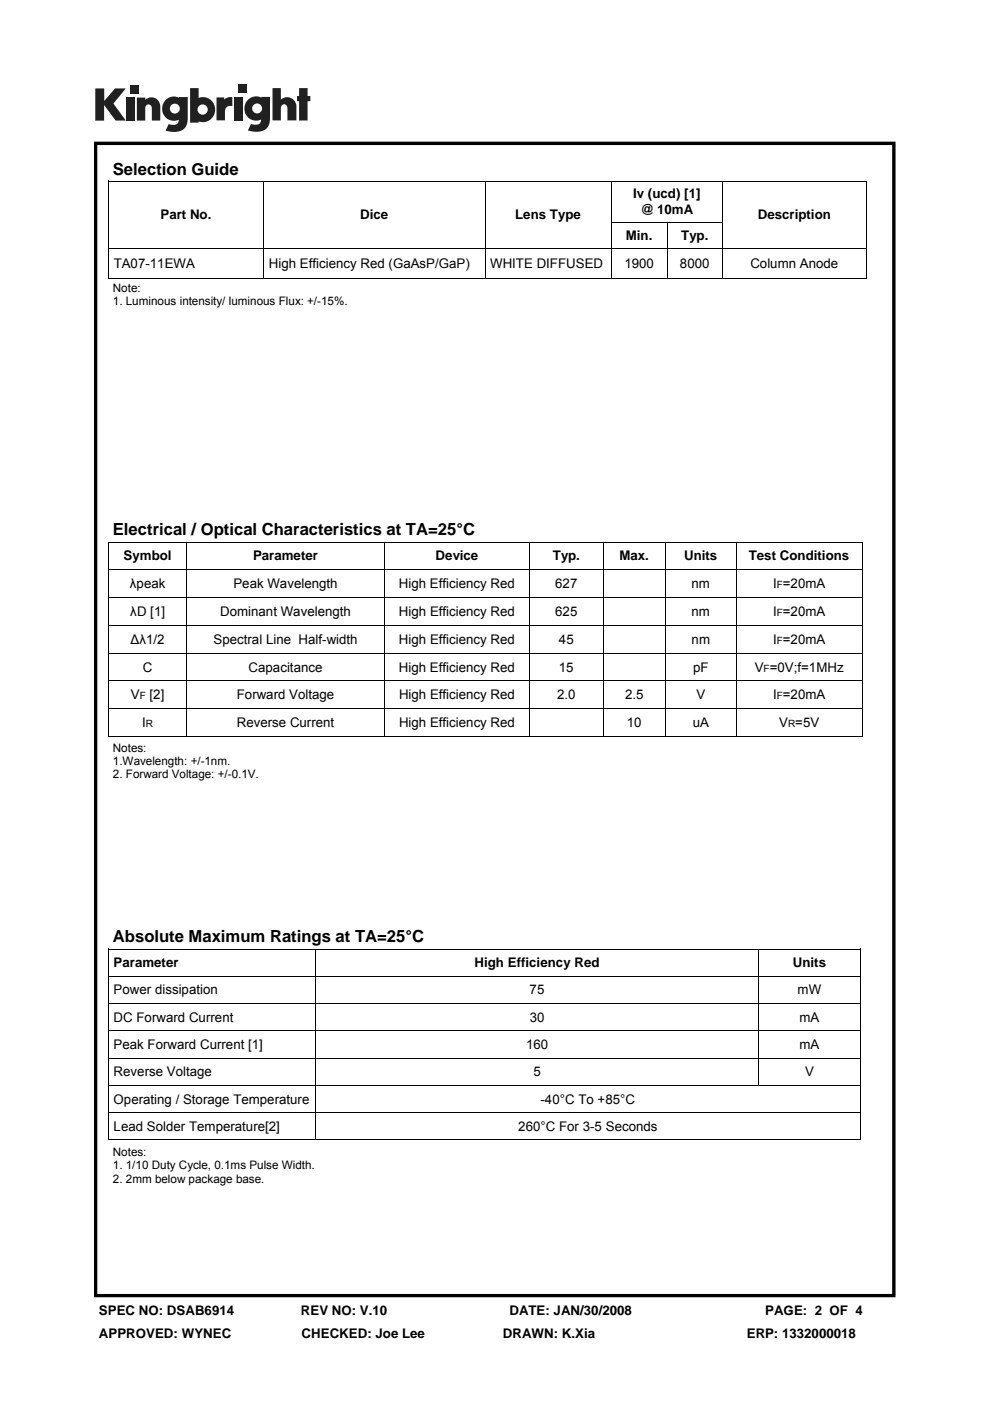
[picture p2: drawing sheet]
<svg xmlns="http://www.w3.org/2000/svg" width="210mm" height="297mm" viewBox="0 0 210 297" stroke-linecap="round" stroke-linejoin="round" font-family="sans-serif">
<defs><g id="words">
<g font-size="3.5">
<text x="23.9" y="37.1">Selection Guide</text>
<text x="23.9" y="113.3">Electrical / Optical Characteristics at TA=25°C</text>
<text x="23.9" y="199.8">Absolute Maximum Ratings at TA=25°C</text>
</g>
<g font-size="2.8">
<text x="34.1" y="46.5">Part No.</text>
<text x="76.4" y="46.5">Dice</text>
<text x="109.3" y="46.5">Lens Type</text>
<text x="134.3" y="42.1">Iv (ucd) [1]</text>
<text x="135.8" y="45.3">@ 10mA</text>
<text x="160.7" y="46.5">Description</text>
<text x="132.8" y="50.9">Min.</text>
<text x="144.5" y="50.9">Typ.</text>
<text x="24.1" y="56.8">TA07-11EWA</text>
<text x="57" y="56.8">High Efficiency Red (GaAsP/GaP)</text>
<text x="104" y="56.8">WHITE DIFFUSED</text>
<text x="132.4" y="56.8">1900</text>
<text x="144.2" y="56.8">8000</text>
<text x="159.2" y="56.8">Column Anode</text>
<text x="26.2" y="118.8">Symbol</text>
<text x="53.7" y="118.8">Parameter</text>
<text x="92.4" y="118.8">Device</text>
<text x="117.2" y="118.8">Typ.</text>
<text x="131.4" y="118.8">Max.</text>
<text x="145.1" y="118.8">Units</text>
<text x="158.8" y="118.8">Test Conditions</text>
<text x="27.6" y="124.7">λpeak</text>
<text x="49.5" y="124.7">Peak Wavelength</text>
<text x="84.6" y="124.7">High Efficiency Red</text>
<text x="117.8" y="124.7">627</text>
<text x="146.7" y="124.7">nm</text>
<text x="164" y="124.7">I =20mA</text>
<text x="27.6" y="130.6">λD [1]</text>
<text x="46.7" y="130.6">Dominant Wavelength</text>
<text x="84.6" y="130.6">High Efficiency Red</text>
<text x="117.8" y="130.6">625</text>
<text x="146.7" y="130.6">nm</text>
<text x="164" y="130.6">I =20mA</text>
<text x="27.7" y="136.5">Δλ1/2</text>
<text x="45.3" y="136.5">Spectral Line Half-width</text>
<text x="84.6" y="136.5">High Efficiency Red</text>
<text x="118.6" y="136.5">45</text>
<text x="146.7" y="136.5">nm</text>
<text x="164" y="136.5">I =20mA</text>
<text x="30.3" y="142.4">C</text>
<text x="52.7" y="142.4">Capacitance</text>
<text x="84.6" y="142.4">High Efficiency Red</text>
<text x="118.5" y="142.4">15</text>
<text x="147" y="142.4">pF</text>
<text x="160.1" y="142.4">V =0V;f=1MHz</text>
<text x="27.8" y="148.3">V</text>
<text x="31.7" y="148.3">[2]</text>
<text x="50.2" y="148.3">Forward Voltage</text>
<text x="84.6" y="148.3">High Efficiency Red</text>
<text x="118.2" y="148.3">2.0</text>
<text x="132.6" y="148.3">2.5</text>
<text x="147.7" y="148.3">V</text>
<text x="164" y="148.3">I =20mA</text>
<text x="30.2" y="154.1">I</text>
<text x="50.2" y="154.1">Reverse Current</text>
<text x="84.6" y="154.1">High Efficiency Red</text>
<text x="133" y="154.1">10</text>
<text x="146.9" y="154.1">uA</text>
<text x="165.3" y="154.1">V =5V</text>
<text x="24.1" y="205.1">Parameter</text>
<text x="100.7" y="205.1">High Efficiency Red</text>
<text x="168.2" y="205.1">Units</text>
<text x="24.1" y="210.8">Power dissipation</text>
<text x="112.3" y="210.8">75</text>
<text x="169.2" y="210.8">mW</text>
<text x="24.1" y="216.6">DC Forward Current</text>
<text x="112.4" y="216.6">30</text>
<text x="169.6" y="216.6">mA</text>
<text x="24.1" y="222.4">Peak Forward Current [1]</text>
<text x="111.6" y="222.4">160</text>
<text x="169.6" y="222.4">mA</text>
<text x="24.1" y="228.2">Reverse Voltage</text>
<text x="113.1" y="228.2">5</text>
<text x="170.7" y="228.2">V</text>
<text x="24.1" y="234">Operating / Storage Temperature</text>
<text x="24.1" y="239.8">Lead Solder Temperature[2]</text>
<text x="109.9" y="239.8">260°C For 3-5 Seconds</text>
<text x="114.7" y="234">-40°C To +85°C</text>
<text x="21" y="278.8">SPEC NO: DSAB6914</text>
<text x="63.8" y="278.8">REV NO: V.10</text>
<text x="108.1" y="278.8">DATE: JAN/30/2008</text>
<text x="162.3" y="278.8">PAGE: 2 OF 4</text>
<text x="21" y="283.6">APPROVED: WYNEC</text>
<text x="64" y="283.6">CHECKED: Joe Lee</text>
<text x="106.6" y="283.6">DRAWN: K.Xia</text>
<text x="158.4" y="283.6">ERP: 1332000018</text>
</g>
<g font-size="2.5">
<text x="23.9" y="61.9">Note:</text>
<text x="23.9" y="64.7">1. Luminous intensity/ luminous Flux: +/-15%.</text>
<text x="23.9" y="159.3">Notes:</text>
<text x="23.9" y="162.2">1.Wavelength: +/-1nm.</text>
<text x="23.9" y="165">2. Forward Voltage: +/-0.1V.</text>
<text x="23.9" y="245">Notes:</text>
<text x="23.9" y="247.9">1. 1/10 Duty Cycle, 0.1ms Pulse Width.</text>
<text x="23.9" y="250.7">2. 2mm below package base.</text>
</g>
<g font-size="2.1">
<text x="164.8" y="124.7">F</text>
<text x="164.8" y="130.6">F</text>
<text x="164.8" y="136.5">F</text>
<text x="162" y="142.4">F</text>
<text x="29.7" y="148.3">F</text>
<text x="164.8" y="148.3">F</text>
<text x="30.9" y="154.1">R</text>
<text x="167.2" y="154.1">R</text>
</g>
</g></defs>
<g fill="#231f20">
<path d="M20.2 18.8h1.9v2.6l2.3-2.6h2.3l-2.6 3.2 2.6 3.6h-2.2l-2.4-3.3v3.3h-1.9z"/>
<path d="M26.7 20.7h1.8v4.9h-1.8z"/>
<path d="M49.6 20.7h1.8v4.9h-1.8z"/>
<path d="M27.6 18h1.8v1.8h-1.8z"/>
<path d="M50.5 18h1.8v1.8h-1.8z"/>
<path d="M29 20.7h1.8v.5a1.9 1.9 0 0 1 2.2-.4 1.9 1.9 0 0 1 1 2v2.8h-1.8v-2.7a.7 .7 0 0 0-.7-.8 .7 .7 0 0 0-.7 .8v2.7h-1.8z"/>
<path d="M45.9 20.7h1.6v.4a2.02 2.02 0 0 1 1.8-.5v1.9h-.2a1.12 1.12 0 0 0-1.4 1.3v1.7h-1.8z"/>
<path d="M57.8 18.7h1.8v2.4a1.98 1.98 0 0 1 2.2-.3 1.98 1.98 0 0 1 1.1 2v2.7h-1.9v-2.6a.7 .7 0 0 0-.7-.8 .7 .7 0 0 0-.7 .8v2.6h-1.8z"/>
<path d="M63.4 18.7h1.8v1.7h.6v1.1h-.6v4.1h-1.8v-4.1h-.4v-1.1h.4z"/>
<path d="M40.3 18.7v7.3h1.8v-.3a2.63 2.63 0 0 0 3.5-2.5 2.63 2.63 0 0 0-3.5-2.4v-2.1zM41.9 23.2a1.1 1.1 0 0 1 2.2 0 1.1 1.1 0 0 1-2.2 0z"/>
<path d="M35.3 21a2.56 2.56 0 0 0-.6 3.3 2.56 2.56 0 0 0 3.2 1.1 1.09 1.09 0 0 1-1.5 1.1l-.6-.2-.7 1.4a5.3 5.3 0 0 0 3.7-.2 2.68 2.68 0 0 0 1-2.4v-4.5h-1.8v.1l-.8-.2a2.45 2.45 0 0 0-1.9 .5zM36 23a1.05 1.05 0 0 1 2.1 0 1.05 1.05 0 0 1-2.1 0z"/>
<path d="M52.8 21a2.56 2.56 0 0 0-.6 3.3 2.56 2.56 0 0 0 3.2 1 1.09 1.09 0 0 1-1.5 1.1l-.7-.1-.6 1.4a5.3 5.3 0 0 0 3.7-.3 2.68 2.68 0 0 0 1-2.3v-4.6h-1.9v.2l-.8-.3a2.45 2.45 0 0 0-1.8 .6zM53.5 23a1.05 1.05 0 0 1 2.1 0 1.05 1.05 0 0 1-2.1 0z"/>
</g>
<path d="M19.9 30v245h170v-245zM20.6 30.8h168.6v243.5h-168.6z" fill="#000"/>
<g fill="none" stroke="#000" stroke-width=".21">
<path d="M22.9 38.4h161M23 38.3v20.6M55.9 38.5v14.1M102.9 38.5v14.1M129.7 38.5v8.5M153.2 38.5v8.5M183.8 38.3v20.6M22.9 59h161M23.1 52.7h160.6M55.9 52.8v6.1M102.9 52.8v6.1M129.6 47.1h23.7"/>
<path d="M129.7 47.1v5.5M129.7 52.8v6.1M141.5 47.2v5.4M141.5 52.8v6.1M153.2 47.1v5.5M153.2 52.8v6.1M22.9 114.9h160.1M23 114.9v41.1M39.7 115v5.7M81.5 115v5.7M112.4 115v5.7M128 115v5.7"/>
<path d="M141.2 115v5.7M156.1 115v5.7M182.9 114.9v41.1M23.1 120.8h159.7M23.1 126.7h159.7M23.1 132.6h159.7M23.1 138.5h159.7M39.7 120.8v5.8M39.7 126.7v5.8M39.7 132.7v5.7M39.7 138.6v5.7M81.5 120.8v5.8"/>
<path d="M81.5 126.7v5.8M81.5 132.7v5.7M81.5 138.6v5.7M112.4 120.8v5.8M112.4 126.7v5.8M112.4 132.7v5.7M112.4 138.6v5.7M128 120.8v5.8M128 126.7v5.8M128 132.7v5.7M128 138.6v5.7M141.2 120.8v5.8"/>
<path d="M141.2 126.7v5.8M141.2 132.7v5.7M141.2 138.6v5.7M156.1 120.8v5.8M156.1 126.7v5.8M156.1 132.7v5.7M156.1 138.6v5.7M22.9 156.1h160.1M23.1 144.4h159.7M23.1 150.3h159.7M39.7 144.4v5.8M39.7 150.3v5.7"/>
<path d="M81.5 144.4v5.8M81.5 150.3v5.7M112.4 144.4v5.8M112.4 150.3v5.7M128 144.4v5.8M128 150.3v5.7M141.2 144.4v5.8M141.2 150.3v5.7M156.1 144.4v5.8M156.1 150.3v5.7M22.9 201.2h159.7M23 201.1v40.5"/>
<path d="M23.1 207h159.3M23.1 212.8h159.3M23.1 218.6h159.3M66.9 201.3v5.6M66.9 207.1v5.6M66.9 212.9v5.6M66.9 218.7v5.6M160.9 201.3v5.6M160.9 207.1v5.6M160.9 212.9v5.6M160.9 218.7v5.6M182.5 201.1v40.5"/>
<path d="M23.1 224.4h159.3M23.1 230.2h159.3M23.1 236h159.3M66.9 224.5v5.6M66.9 230.3v5.6M66.9 236.1v5.5M160.9 224.5v5.6M22.9 241.7h159.7"/>
</g>
<use href="#words"/>
</svg>
